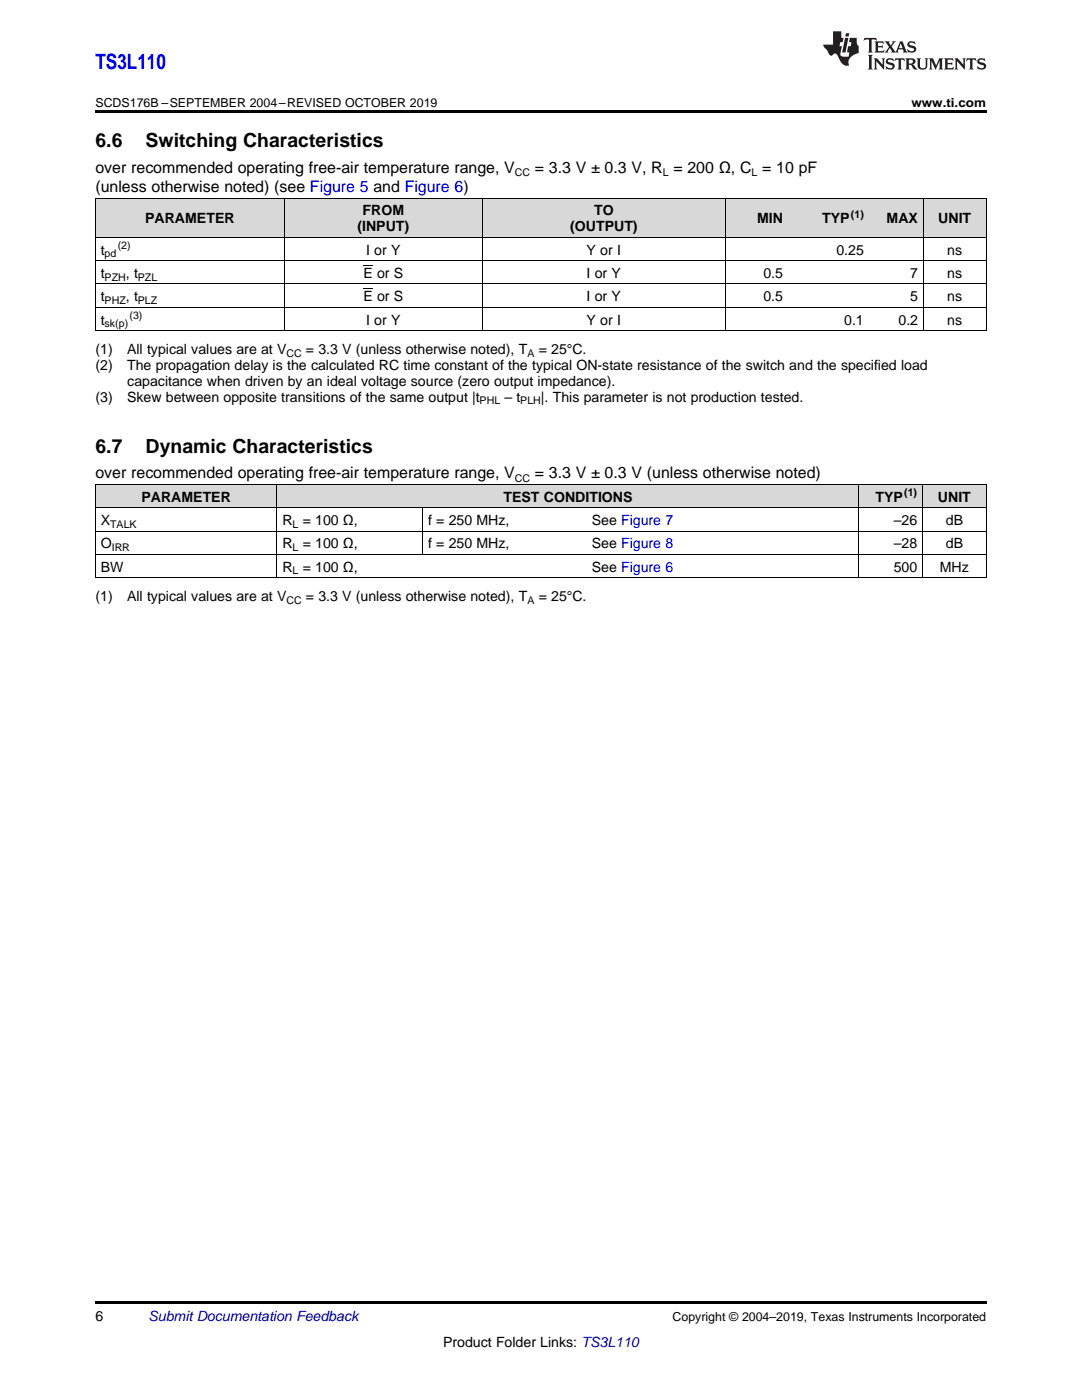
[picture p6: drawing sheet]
<svg xmlns="http://www.w3.org/2000/svg" width="216mm" height="279mm" viewBox="0 0 216 279" stroke-linecap="round" stroke-linejoin="round" font-family="sans-serif">
<defs><g id="words">
<text font-size="4.2" fill="#00f" x="19" y="13.8">TS3L110</text>
<g font-size="3.9">
<text x="19" y="29.3">6.6</text>
<text x="29.1" y="29.3">Switching Characteristics</text>
<text x="19" y="90.3">6.7</text>
<text x="29.1" y="90.3">Dynamic Characteristics</text>
</g>
<g font-size="3.2">
<text x="19" y="34.4">over recommended operating free-air temperature range, V</text>
<text x="106.7" y="34.4">= 3.3 V ± 0.3 V, R = 200 Ω, C = 10 pF</text>
<text x="19" y="38.3">(unless otherwise noted) (see Figure 5 and Figure 6)</text>
<text x="19" y="95.5">over recommended operating free-air temperature range, V</text>
<text x="106.7" y="95.5">= 3.3 V ± 0.3 V (unless otherwise noted)</text>
</g>
<g font-size="2.8">
<text x="29" y="44.6">PARAMETER</text>
<text x="71.3" y="46.1">(INPUT)</text>
<text x="72.4" y="43">FROM</text>
<text x="113.8" y="46.1">(OUTPUT)</text>
<text x="118.5" y="43">TO</text>
<text x="151.1" y="44.6">MIN</text>
<text x="164.1" y="44.6">TYP</text>
<text x="176.9" y="44.6">MAX</text>
<text x="187.2" y="44.6">UNIT</text>
<text x="20.1" y="50.8">t</text>
<text x="73.1" y="50.8">I or Y</text>
<text x="117.1" y="50.8">Y or I</text>
<text x="166.9" y="50.8">0.25</text>
<text x="189" y="50.8">ns</text>
<text x="20.1" y="55.5">t</text>
<text x="25.1" y="55.5">, t</text>
<text x="72.5" y="55.5">E or S</text>
<text x="117.1" y="55.5">I or Y</text>
<text x="152.3" y="55.5">0.5</text>
<text x="181.6" y="55.5">7</text>
<text x="189" y="55.5">ns</text>
<text x="20.1" y="60.1">t</text>
<text x="20.1" y="64.8">t</text>
<text x="25.1" y="60.1">, t</text>
<text x="72.5" y="60.1">E or S</text>
<text x="73.1" y="64.8">I or Y</text>
<text x="117.1" y="60.1">I or Y</text>
<text x="117.1" y="64.8">Y or I</text>
<text x="152.3" y="60.1">0.5</text>
<text x="168.5" y="64.8">0.1</text>
<text x="179.3" y="64.8">0.2</text>
<text x="181.6" y="60.1">5</text>
<text x="189" y="60.1">ns</text>
<text x="189" y="64.8">ns</text>
<text x="19" y="70.6">(1)</text>
<text x="25.4" y="70.6">All typical values are at V</text>
<text x="61" y="70.6">= 3.3 V (unless otherwise noted), T</text>
<text x="107.5" y="70.6">= 25°C.</text>
<text x="19" y="73.8">(2)</text>
<text x="25.4" y="73.8">The propagation delay is the calculated RC time constant of the typical ON-state resistance of the switch and the specified load</text>
<text x="25.4" y="77">capacitance when driven by an ideal voltage source (zero output impedance).</text>
<text x="19" y="80.2">(3)</text>
<text x="25.4" y="80.2">Skew between opposite transitions of the same output |t</text>
<text x="100.6" y="80.2">– t</text>
<text x="107.9" y="80.2">|. This parameter is not production tested.</text>
<text x="28.2" y="100.1">PARAMETER</text>
<text x="100.5" y="100.1">TEST CONDITIONS</text>
<text x="174.7" y="100.1">TYP</text>
<text x="187.1" y="100.1">UNIT</text>
<text x="20.1" y="104.8">X</text>
<text x="56.4" y="104.8">R</text>
<text x="60.4" y="104.8">= 100 Ω,</text>
<text x="85.4" y="104.8">f = 250 MHz,</text>
<text x="118.1" y="104.8">See Figure 7</text>
<text x="178.3" y="104.8">–26</text>
<text x="188.7" y="104.8">dB</text>
<text x="20.1" y="109.4">O</text>
<text x="56.4" y="109.4">R</text>
<text x="60.4" y="109.4">= 100 Ω,</text>
<text x="85.4" y="109.4">f = 250 MHz,</text>
<text x="118.1" y="109.4">See Figure 8</text>
<text x="178.3" y="109.4">–28</text>
<text x="188.7" y="109.4">dB</text>
<text x="19" y="119.9">(1)</text>
<text x="20.1" y="114.1">BW</text>
<text x="25.4" y="119.9">All typical values are at V</text>
<text x="56.4" y="114.1">R</text>
<text x="60.4" y="114.1">= 100 Ω,</text>
<text x="61" y="119.9">= 3.3 V (unless otherwise noted), T</text>
<text x="107.5" y="119.9">= 25°C.</text>
<text x="118.1" y="114.1">See Figure 6</text>
<text x="178.3" y="114.1">500</text>
<text x="187.5" y="114.1">MHz</text>
<text x="19" y="263.6">6</text>
<text x="88.4" y="268.9">Product Folder Links: TS3L110</text>
</g>
<text font-size="2.8" fill="#0000c8" x="29.6" y="263.6">Submit Documentation Feedback</text>
<g font-size="2.5">
<text x="19" y="21.4">SCDS176B –SEPTEMBER 2004–REVISED OCTOBER 2019</text>
<text x="181.9" y="21.4">www.ti.com</text>
<text x="134.2" y="263.6">Copyright © 2004–2019, Texas Instruments Incorporated</text>
</g>
<g font-size="2.1">
<text x="102.7" y="35.1">CC</text>
<text x="132.3" y="35.1">L</text>
<text x="150" y="35.1">L</text>
<text x="169.8" y="43.4">(1)</text>
<text x="20.9" y="51.4">pd</text>
<text x="23.5" y="49.7">(2)</text>
<text x="20.9" y="56">PZH</text>
<text x="27.5" y="56">PZL</text>
<text x="20.9" y="60.7">PHZ</text>
<text x="20.9" y="65.3">sk(p)</text>
<text x="25.8" y="63.6">(3)</text>
<text x="27.5" y="60.7">PLZ</text>
<text x="57.1" y="71.2">CC</text>
<text x="105.2" y="71.2">A</text>
<text x="95.7" y="80.7">PHL</text>
<text x="103.8" y="80.7">PLH</text>
<text x="102.7" y="96.1">CC</text>
<text x="180.4" y="99">(1)</text>
<text x="22" y="105.3">TALK</text>
<text x="58.4" y="105.3">L</text>
<text x="22.3" y="110">IRR</text>
<text x="58.4" y="110">L</text>
<text x="58.4" y="114.7">L</text>
<text x="57.1" y="120.5">CC</text>
<text x="105.2" y="120.5">A</text>
</g>
</g></defs>
<g fill="#d8d8d8">
<path d="M19 96.7h36.3v4.7h-36.3z"/>
<path d="M55.3 96.7h29v4.7h-29z"/>
<path d="M84.3 96.7h32.7v4.7h-32.7z"/>
<path d="M117 96.7h54.4v4.7h-54.4z"/>
<path d="M171.4 96.7h12.7v4.7h-12.7z"/>
<path d="M184.1 96.7h12.7v4.7h-12.7z"/>
<path d="M19 39.6h37.8v7.8h-37.8z"/>
<path d="M56.8 39.6h39.5v7.8h-39.5z"/>
<path d="M96.3 39.6h48.4v7.8h-48.4z"/>
<path d="M144.7 39.6h12.6v7.8h-12.6z"/>
<path d="M157.3 39.6h16.2v7.8h-16.2z"/>
<path d="M173.5 39.6h10.8v7.8h-10.8z"/>
<path d="M184.3 39.6h12.5v7.8h-12.5z"/>
</g>
<path d="M19 22h177.8v.5h-177.8zM19 66h.2zM96.2 66h.1zM144.6 66h.1zM157.2 66h.1zM173.4 66h.1zM184.1 66h.2zM196.7 66h.1zM19 259.7h177.8v.5h-177.8z" fill="#000"/>
<g fill="none" stroke="#000" stroke-width=".2">
<path d="M19 39.5h177.8M19.1 39.5v26.5M56.7 39.5v26.5M96.2 39.5v26.5M144.7 39.5v26.5M184.2 39.5v26.5M196.8 39.5v26.5M19 56.7h177.8M19 52h177.8M19 47.4h177.8M19 66h177.8M19 61.3h177.8"/>
<path d="M19 96.7h177.8M19.1 96.7v18.7M55.3 96.7v18.7M171.4 96.7v18.7M184.1 96.7v18.7M196.8 96.7v18.7M19 115.3h177.8M19 110.6h177.8M19 106h177.8M19 101.3h177.8M84.3 101.4v9.3"/>
</g>
<g fill="#231f20">
<path d="M172.5 7.6l-.1 .5 .4-.2h.6v.1v2.1l-.2 .4h.9l-.2-.4v-2.1l.1-.1h.5l.5 .2-.2-.5zM174.5 8.3l.2 .3v1.5l-.2 .4h1.8l.2-.6a1.04 1.04 0 0 1-1.3 .2v-.7h.6l.3 .2v-.6l-.3 .2h-.6v-.6l.8-.1 .4 .3-.2-.5zM176.5 8.3l.9 1.1-.9 1.1h.8l-.2-.2 .4-.7 .5 .7-.2 .2h1.5l-.2-.2 .2-.4h.9l.1 .4-.2 .2h1l-.3-.3-.7-1.9h-.5l-.9 2-.8-1 .9-1h-.8l.1 .3-.4 .5-.3-.6 .1-.2zM179.7 8.6l.4 1h-.7zM181.3 8.4a.63 .63 0 0 0-.2 .7 .63 .63 0 0 0 .6 .4l.6 .2 .1 .2a.75 .75 0 0 1-.7 .4 .75 .75 0 0 1-.6-.5l.1 .7 .1-.1a1.11 1.11 0 0 0 1.5-.6 1.13 1.13 0 0 0-1.2-.8l-.1-.4a1.04 1.04 0 0 1 1.2 .2l-.2-.5-.2 .1-.4-.2zM173.2 10.9l.2 .4v2.2l-.2 .4h1l-.3-.4v-2.2l.3-.4zM174.3 11.6l.3 .4v1.5l-.3 .4h.8l-.2-.4v-1.3l1.5 1.7v-1.9l.2-.4h-.7l.2 .4v.9l-1.1-1.3zM177 11.8a.62 .62 0 0 0-.2 .7 .62 .62 0 0 0 .6 .4l.6 .1 .1 .3a.76 .76 0 0 1-.7 .3 .76 .76 0 0 1-.7-.4l.2 .7 .1-.1a1.11 1.11 0 0 0 1.5-.6 1.13 1.13 0 0 0-1.2-.8l-.1-.4a1.04 1.04 0 0 1 1.2 .2l-.2-.6-.2 .1-.5-.1zM178.7 11.6l-.2 .6a.61 .61 0 0 1 .8-.3v1.6l-.2 .4h.9l-.2-.4v-1.6a.63 .63 0 0 1 .7 .3l-.1-.6zM180.6 11.6l.3 .4v1.5l-.3 .4h1l-.2-.2-.1-.8 .6 .2a.76 .76 0 0 0 1.2 .7l-1-1a.58 .58 0 0 0 .6-.5 .58 .58 0 0 0-.5-.6zM181.4 11.9h.1a.45 .45 0 0 1 .5 .1 .45 .45 0 0 1 .1 .5l-.8 .2zM182.9 11.6l.2 .2a2.17 2.17 0 0 0 .3 1.9 .99 .99 0 0 0 1.6-.6v-1.1l.2-.4h-.7l.2 .2a1.92 1.92 0 0 1-.2 1.8 .6 .6 0 0 1-.9-.5v-1.1l.2-.4zM185.4 11.6l.2 .4v1.5l-.2 .4h.7l-.2-.4v-1.4l.8 1.8 .8-1.8v1.4l-.2 .4h.9l-.2-.4v-1.5l.2-.4h-.8l-.6 1.5-.6-1.5zM188.4 11.6l.2 .4v1.5l-.2 .4h1.8l.1-.6a1.04 1.04 0 0 1-1.2 .1v-.6h.5l.4 .2v-.6l-.4 .2h-.5v-.7h.8l.3 .3-.1-.6zM190.5 11.6l.2 .4v1.5l-.2 .4h.7l-.2-.4v-1.3l1.5 1.7v-1.9l.2-.4h-.7l.2 .4v.9l-1.1-1.3zM192.9 11.6l-.1 .6a.61 .61 0 0 1 .7-.3l.1 1.6-.3 .4h1l-.3-.4 .1-1.6a.63 .63 0 0 1 .7 .3l-.1-.6zM195.2 11.8a.62 .62 0 0 0-.2 .7 .62 .62 0 0 0 .6 .4l.6 .1 .1 .3a.76 .76 0 0 1-.7 .3 .76 .76 0 0 1-.6-.4l.1 .7 .1-.1a1.11 1.11 0 0 0 1.6-.6 1.13 1.13 0 0 0-1.3-.8l-.1-.4a1.04 1.04 0 0 1 1.2 .2l-.1-.6-.2 .1-.5-.1z"/>
<path d="M166.2 6.3v2.6h-1.9v.4l.8 .9a.91 .91 0 0 0 1 .8 .56 .56 0 0 1 .5-.3 .56 .56 0 0 1 .5 .3l.4 .8a1.53 1.53 0 0 0 1.9 1.2 1.54 1.54 0 0 1 1-2.1l.9-.3v-1.4a1.52 1.52 0 0 1-.4-1.6h-1.3l-.2 .8h.5l-.2 .8h-.5l-.1 1v.2l.4 .1-.2 .8a1.93 1.93 0 0 1-1.6-.3l.3-1.8h-.5l.2-.8h.4l.2-.8h-.4v-1.3zM168.6 7.6l-.6 2.9h.7l.6-2.9zM168.8 6.6l-.1 .7h.6l.2-.7z"/>
</g>
<path d="M72.5 57.5h1.9v.2h-1.9zM72.5 52.9h1.9v.2h-1.9z" fill="#000"/>
<use href="#words"/>
</svg>
